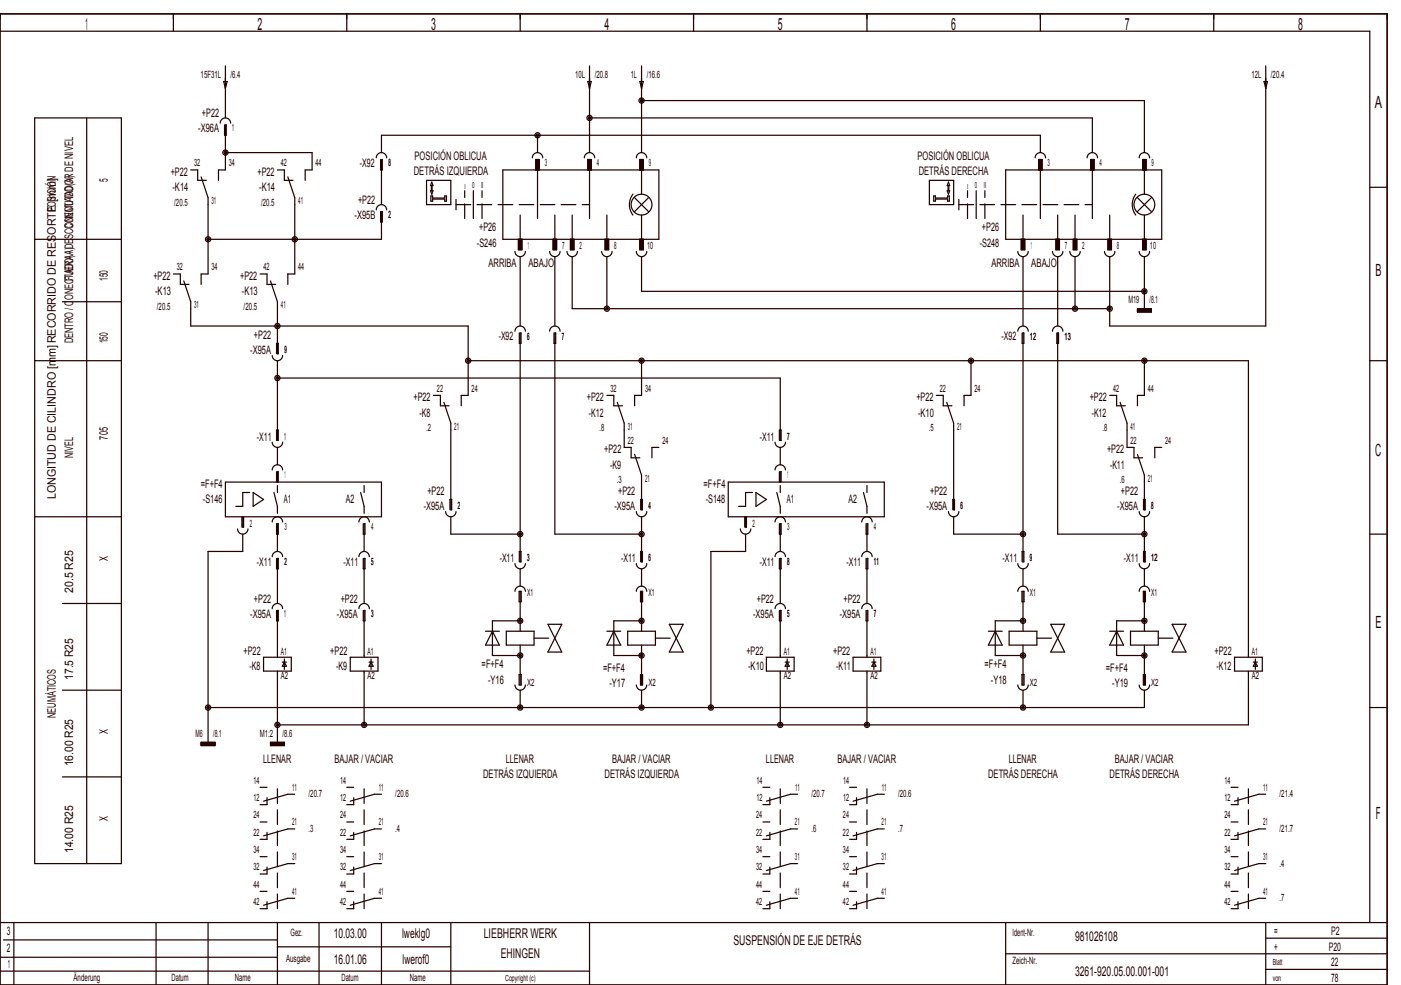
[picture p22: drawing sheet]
<svg xmlns="http://www.w3.org/2000/svg" width="404mm" height="284mm" viewBox="0 0 404 284" stroke-linecap="round" stroke-linejoin="round" font-family="sans-serif">
<defs><g id="words">
<g font-size="4.8" fill="#240000">
<text x="24.6" y="8.6">1</text>
<text x="74.3" y="8.6">2</text>
<text x="124.3" y="8.6">3</text>
<text x="174.3" y="8.6">4</text>
<text x="224.3" y="8.6">5</text>
<text x="274.3" y="8.6">6</text>
<text x="324.3" y="8.6">7</text>
<text x="374.3" y="8.6">8</text>
<text x="396.5" y="31.1">A</text>
<text x="396.7" y="79.6">B</text>
<text x="396.6" y="131.6">C</text>
<text x="396.7" y="181.1">E</text>
<text x="396.8" y="236.1">F</text>
</g>
<g font-size="3.9" fill="#240000">
<text x="96.2" y="270.3">10.03.00</text>
<text x="116" y="270.3">lweklg0</text>
<text x="139.5" y="270.3">LIEBHERR WERK</text>
<text x="211.5" y="272.3">SUSPENSIÓN DE EJE DETRÁS</text>
<text x="310" y="271.3">981026108</text>
<text x="96.2" y="277.8">16.01.06</text>
<text x="116.1" y="277.8">lwerof0</text>
<text x="144.4" y="276.3">EHINGEN</text>
<text x="310" y="281.3">3261­920.05.00.001­001</text>
</g>
<g font-size="3.4" fill="#240000">
<text x="58.2" y="33.7">+P22</text>
<text x="57.2" y="38.1">­X96A</text>
<text x="119.6" y="46.1">POSICIÓN OBLICUA</text>
<text x="264.6" y="46.1">POSICIÓN OBLICUA</text>
<text x="31.1" y="52.5" transform="rotate(-90 31.1 52.5)">5</text>
<text x="49.2" y="50.7">+P22</text>
<text x="74.2" y="50.7">+P22</text>
<text x="103.8" y="48.1">­X92</text>
<text x="119.3" y="50.4">DETRÁS IZQUIERDA</text>
<text x="265" y="50.4">DETRÁS DERECHA</text>
<text x="49.7" y="55.1">­K14</text>
<text x="74.7" y="55.1">­K14</text>
<text x="103.2" y="58.7">+P22</text>
<text x="16.1" y="61" transform="rotate(-90 16.1 61)">POSICIÓN</text>
<text x="21.1" y="66" transform="rotate(-90 21.1 66)">CONMUTADOR DE NIVEL</text>
<text x="102.2" y="63.1">­X95B</text>
<text x="137.5" y="71.1">­S246</text>
<text x="138.2" y="66.7">+P26</text>
<text x="282.5" y="71.1">­S248</text>
<text x="283.2" y="66.7">+P26</text>
<text x="140.9" y="77.1">ARRIBA</text>
<text x="152.4" y="77.1">ABAJO</text>
<text x="285.9" y="77.1">ARRIBA</text>
<text x="297.4" y="77.1">ABAJO</text>
<text x="21.1" y="81" transform="rotate(-90 21.1 81)">FUERA / DESCONECTADO(A)</text>
<text x="31.1" y="81" transform="rotate(-90 31.1 81)">150</text>
<text x="44.2" y="80.7">+P22</text>
<text x="69.2" y="80.7">+P22</text>
<text x="44.7" y="85.1">­K13</text>
<text x="69.7" y="85.1">­K13</text>
<text x="21.1" y="99" transform="rotate(-90 21.1 99)">DENTRO / CONECTADO(A)</text>
<text x="31.1" y="99" transform="rotate(-90 31.1 99)">150</text>
<text x="73.2" y="97.7">+P22</text>
<text x="143.8" y="98.1">­X92</text>
<text x="288.8" y="98.1">­X92</text>
<text x="72.2" y="102.1">­X95A</text>
<text x="119.2" y="115.7">+P22</text>
<text x="169.2" y="115.7">+P22</text>
<text x="264.2" y="115.7">+P22</text>
<text x="314.2" y="115.7">+P22</text>
<text x="120.9" y="120.1">­K8</text>
<text x="169.8" y="120.1">­K12</text>
<text x="264.7" y="120.1">­K10</text>
<text x="314.8" y="120.1">­K12</text>
<text x="31.1" y="126.7" transform="rotate(-90 31.1 126.7)">705</text>
<text x="74.1" y="127.1">­X11</text>
<text x="174.2" y="130.7">+P22</text>
<text x="219.1" y="127.1">­X11</text>
<text x="319.2" y="130.7">+P22</text>
<text x="21.1" y="132" transform="rotate(-90 21.1 132)">NIVEL</text>
<text x="175.9" y="135.1">­K9</text>
<text x="320.1" y="135.1">­K11</text>
<text x="57.9" y="140.7">=F+F4</text>
<text x="123.2" y="142.7">+P22</text>
<text x="178.2" y="142.7">+P22</text>
<text x="202.9" y="140.7">=F+F4</text>
<text x="268.2" y="142.7">+P22</text>
<text x="323.2" y="142.7">+P22</text>
<text x="16.1" y="144" transform="rotate(-90 16.1 144)">LONGITUD DE CILINDRO [mm]RECORRIDO DE RESORTE [mm]</text>
<text x="58.5" y="145.1">­S146</text>
<text x="81.9" y="145.1">A1</text>
<text x="99.7" y="145.1">A2</text>
<text x="122.2" y="147.1">­X95A</text>
<text x="177.2" y="147.1">­X95A</text>
<text x="203.5" y="145.1">­S148</text>
<text x="226.9" y="145.1">A1</text>
<text x="244.7" y="145.1">A2</text>
<text x="267.2" y="147.1">­X95A</text>
<text x="322.2" y="147.1">­X95A</text>
<text x="31.1" y="161.7" transform="rotate(-90 31.1 161.7)">X</text>
<text x="74.1" y="163.1">­X11</text>
<text x="99.1" y="163.1">­X11</text>
<text x="144.1" y="162.1">­X11</text>
<text x="179.1" y="162.1">­X11</text>
<text x="219.1" y="163.1">­X11</text>
<text x="244.1" y="163.1">­X11</text>
<text x="289.1" y="162.1">­X11</text>
<text x="324.1" y="162.1">­X11</text>
<text x="21.1" y="171" transform="rotate(-90 21.1 171)">20.5 R25</text>
<text x="73.2" y="173.7">+P22</text>
<text x="98.2" y="173.7">+P22</text>
<text x="218.2" y="173.7">+P22</text>
<text x="243.2" y="173.7">+P22</text>
<text x="72.2" y="178.1">­X95A</text>
<text x="97.2" y="178.1">­X95A</text>
<text x="217.2" y="178.1">­X95A</text>
<text x="242.2" y="178.1">­X95A</text>
<text x="70.2" y="188.7">+P22</text>
<text x="95.2" y="188.7">+P22</text>
<text x="215.2" y="188.7">+P22</text>
<text x="240.2" y="188.7">+P22</text>
<text x="350.2" y="188.7">+P22</text>
<text x="21.1" y="196" transform="rotate(-90 21.1 196)">17.5 R25</text>
<text x="71.9" y="193.1">­K8</text>
<text x="96.9" y="193.1">­K9</text>
<text x="138.9" y="192.7">=F+F4</text>
<text x="140.7" y="197.1">­Y16</text>
<text x="173.9" y="193.7">=F+F4</text>
<text x="215.7" y="193.1">­K10</text>
<text x="241.1" y="193.1">­K11</text>
<text x="283.9" y="192.7">=F+F4</text>
<text x="285.7" y="197.1">­Y18</text>
<text x="318.9" y="193.7">=F+F4</text>
<text x="350.8" y="193.1">­K12</text>
<text x="175.7" y="198.1">­Y17</text>
<text x="320.7" y="198.1">­Y19</text>
<text x="16.1" y="207" transform="rotate(-90 16.1 207)">NEUMÁTICOS</text>
<text x="31.1" y="211.7" transform="rotate(-90 31.1 211.7)">X</text>
<text x="21.1" y="221" transform="rotate(-90 21.1 221)">16.00 R25</text>
<text x="75.9" y="220.1">LLENAR</text>
<text x="96.5" y="220.1">BAJAR / VACIAR</text>
<text x="145.9" y="220.1">LLENAR</text>
<text x="176.5" y="220.1">BAJAR / VACIAR</text>
<text x="220.9" y="220.1">LLENAR</text>
<text x="241.5" y="220.1">BAJAR / VACIAR</text>
<text x="290.9" y="220.1">LLENAR</text>
<text x="321.5" y="220.1">BAJAR / VACIAR</text>
<text x="139.3" y="224.4">DETRÁS IZQUIERDA</text>
<text x="174.3" y="224.4">DETRÁS IZQUIERDA</text>
<text x="285" y="224.4">DETRÁS DERECHA</text>
<text x="320" y="224.4">DETRÁS DERECHA</text>
<text x="31.1" y="236.7" transform="rotate(-90 31.1 236.7)">X</text>
<text x="21.1" y="246" transform="rotate(-90 21.1 246)">14.00 R25</text>
<text x="2" y="269.6">3</text>
<text x="367.5" y="269.6">=</text>
<text x="383.8" y="269.6">P2</text>
<text x="2" y="274.6">2</text>
<text x="367.5" y="274.1">+</text>
<text x="383.2" y="274.1">P20</text>
<text x="2.2" y="279.1">1</text>
<text x="383.9" y="278.6">22</text>
<text x="383.9" y="283.1">78</text>
</g>
<g font-size="2.9" fill="#240000">
<text x="57.8" y="22.4">15F31L</text>
<text x="66.5" y="22.4">/6.4</text>
<text x="165.9" y="22.4">10L</text>
<text x="171.5" y="22.4">/20.8</text>
<text x="181.9" y="22.4">1L</text>
<text x="186.5" y="22.4">/16.6</text>
<text x="360.9" y="22.4">12L</text>
<text x="366.5" y="22.4">/20.4</text>
<text x="67" y="37.9">1</text>
<text x="56" y="48">32</text>
<text x="66" y="48">34</text>
<text x="81" y="48">42</text>
<text x="91" y="48">44</text>
<text x="112" y="47.9">8</text>
<text x="157.1" y="47.9">3</text>
<text x="172.1" y="47.9">4</text>
<text x="187.1" y="47.9">9</text>
<text x="302.1" y="47.9">3</text>
<text x="317.1" y="47.9">4</text>
<text x="332.1" y="47.9">9</text>
<text x="50.3" y="59.3">/20.5</text>
<text x="61" y="58.9">31</text>
<text x="75.3" y="59.3">/20.5</text>
<text x="86" y="58.9">41</text>
<text x="112" y="62.9">2</text>
<text x="152.3" y="71.9">1</text>
<text x="162.1" y="71.9">7</text>
<text x="167.1" y="71.9">2</text>
<text x="177.1" y="71.9">8</text>
<text x="186.6" y="71.9">10</text>
<text x="297.3" y="71.9">1</text>
<text x="307.1" y="71.9">7</text>
<text x="312.1" y="71.9">2</text>
<text x="322.1" y="71.9">8</text>
<text x="331.6" y="71.9">10</text>
<text x="51" y="78">32</text>
<text x="61" y="78">34</text>
<text x="76" y="78">42</text>
<text x="86" y="78">44</text>
<text x="45.3" y="89.3">/20.5</text>
<text x="56" y="88.9">31</text>
<text x="70.3" y="89.3">/20.5</text>
<text x="81" y="88.9">41</text>
<text x="325.4" y="87.4">M19</text>
<text x="331.5" y="87.4">/8.1</text>
<text x="82" y="101.9">9</text>
<text x="152" y="97.9">6</text>
<text x="162" y="97.9">7</text>
<text x="297" y="97.9">12</text>
<text x="307" y="97.9">13</text>
<text x="126" y="113">22</text>
<text x="136" y="113">24</text>
<text x="176" y="113">32</text>
<text x="186" y="113">34</text>
<text x="271" y="113">22</text>
<text x="281" y="113">24</text>
<text x="321" y="113">42</text>
<text x="331" y="113">44</text>
<text x="122.9" y="124.3">.2</text>
<text x="131" y="123.9">21</text>
<text x="172.9" y="124.3">.8</text>
<text x="181" y="123.9">31</text>
<text x="267.9" y="124.3">.5</text>
<text x="276" y="123.9">21</text>
<text x="317.9" y="124.3">.8</text>
<text x="326" y="123.9">41</text>
<text x="82" y="126.9">1</text>
<text x="181" y="128">22</text>
<text x="191" y="128">24</text>
<text x="227" y="126.9">7</text>
<text x="326" y="128">22</text>
<text x="336" y="128">24</text>
<text x="82" y="137.9">1</text>
<text x="227" y="137.9">1</text>
<text x="177.9" y="139.3">.3</text>
<text x="186" y="138.9">21</text>
<text x="322.9" y="139.3">.6</text>
<text x="331" y="138.9">21</text>
<text x="132" y="146.9">2</text>
<text x="187" y="146.9">4</text>
<text x="277" y="146.9">6</text>
<text x="332" y="146.9">8</text>
<text x="72" y="151.9">2</text>
<text x="82" y="152.9">3</text>
<text x="107" y="152.9">4</text>
<text x="217" y="151.9">2</text>
<text x="227" y="152.9">3</text>
<text x="252" y="152.9">4</text>
<text x="152" y="161.9">3</text>
<text x="187" y="161.9">6</text>
<text x="297" y="161.9">9</text>
<text x="332" y="161.9">12</text>
<text x="82" y="162.9">2</text>
<text x="107" y="162.9">5</text>
<text x="227" y="162.9">8</text>
<text x="252" y="162.9">11</text>
<text x="152" y="171.9">X1</text>
<text x="187" y="171.9">X1</text>
<text x="297" y="171.9">X1</text>
<text x="332" y="171.9">X1</text>
<text x="82" y="177.9">1</text>
<text x="107" y="177.9">3</text>
<text x="227" y="177.9">5</text>
<text x="252" y="177.9">7</text>
<text x="81" y="189">A1</text>
<text x="106" y="189">A1</text>
<text x="226" y="189">A1</text>
<text x="251" y="189">A1</text>
<text x="361" y="189">A1</text>
<text x="81" y="195.8">A2</text>
<text x="106" y="195.8">A2</text>
<text x="152" y="197.9">X2</text>
<text x="187" y="197.9">X2</text>
<text x="226" y="195.8">A2</text>
<text x="251" y="195.8">A2</text>
<text x="297" y="197.9">X2</text>
<text x="332" y="197.9">X2</text>
<text x="361" y="195.8">A2</text>
<text x="56.4" y="212.4">M6</text>
<text x="61.5" y="212.4">/8.1</text>
<text x="74.9" y="212.4">M1:2</text>
<text x="81.5" y="212.4">/8.6</text>
<text x="73.1" y="226">14</text>
<text x="84.3" y="228">11</text>
<text x="98.1" y="226">14</text>
<text x="109.3" y="228">11</text>
<text x="218.1" y="226">14</text>
<text x="229.3" y="228">11</text>
<text x="243.1" y="226">14</text>
<text x="254.3" y="228">11</text>
<text x="353.1" y="226">14</text>
<text x="364.3" y="228">11</text>
<text x="73.1" y="231">12</text>
<text x="89" y="229.9">/20.7</text>
<text x="98.1" y="231">12</text>
<text x="114" y="229.9">/20.6</text>
<text x="218.1" y="231">12</text>
<text x="234" y="229.9">/20.7</text>
<text x="243.1" y="231">12</text>
<text x="259" y="229.9">/20.6</text>
<text x="353.1" y="231">12</text>
<text x="369" y="229.9">/21.4</text>
<text x="73.1" y="236">24</text>
<text x="84.2" y="238">21</text>
<text x="89" y="239.9">.3</text>
<text x="98.1" y="236">24</text>
<text x="109.2" y="238">21</text>
<text x="114" y="239.9">.4</text>
<text x="218.1" y="236">24</text>
<text x="229.2" y="238">21</text>
<text x="234" y="239.9">.6</text>
<text x="243.1" y="236">24</text>
<text x="254.2" y="238">21</text>
<text x="259" y="239.9">.7</text>
<text x="353.1" y="236">24</text>
<text x="364.2" y="238">21</text>
<text x="369" y="239.9">/21.7</text>
<text x="73.1" y="241">22</text>
<text x="73.1" y="246">34</text>
<text x="98.1" y="241">22</text>
<text x="98.1" y="246">34</text>
<text x="218.1" y="241">22</text>
<text x="218.1" y="246">34</text>
<text x="243.1" y="241">22</text>
<text x="243.1" y="246">34</text>
<text x="353.1" y="241">22</text>
<text x="353.1" y="246">34</text>
<text x="73.1" y="251">32</text>
<text x="84.2" y="248">31</text>
<text x="98.1" y="251">32</text>
<text x="109.2" y="248">31</text>
<text x="218.1" y="251">32</text>
<text x="229.2" y="248">31</text>
<text x="243.1" y="251">32</text>
<text x="254.2" y="248">31</text>
<text x="353.1" y="251">32</text>
<text x="364.2" y="248">31</text>
<text x="369" y="249.9">.4</text>
<text x="73.1" y="256">44</text>
<text x="84.2" y="258">41</text>
<text x="98.1" y="256">44</text>
<text x="109.2" y="258">41</text>
<text x="218.1" y="256">44</text>
<text x="229.2" y="258">41</text>
<text x="243.1" y="256">44</text>
<text x="254.2" y="258">41</text>
<text x="353.1" y="256">44</text>
<text x="364.2" y="258">41</text>
<text x="73.1" y="261">42</text>
<text x="98.1" y="261">42</text>
<text x="218.1" y="261">42</text>
<text x="243.1" y="261">42</text>
<text x="353.1" y="261">42</text>
<text x="369" y="259.9">.7</text>
<text x="83.8" y="269.9">Gez.</text>
<text x="292" y="269.9">Ident­Nr.</text>
<text x="82.5" y="277.4">Ausgabe</text>
<text x="292" y="277.9">Zeich­Nr.</text>
<text x="21.2" y="282.9">Änderung</text>
<text x="49.5" y="282.9">Datum</text>
<text x="67.7" y="282.9">Name</text>
<text x="98.5" y="282.9">Datum</text>
<text x="118.2" y="282.9">Name</text>
</g>
<g font-size="2.4" fill="#240000">
<text x="136.1" y="54.3">0</text>
<text x="138.7" y="54.3">II</text>
<text x="281.1" y="54.3">0</text>
<text x="283.7" y="54.3">II</text>
<text x="367" y="278.3">Blatt</text>
<text x="145.7" y="282.8">Copyright (c)</text>
<text x="367" y="282.8">von</text>
</g>
<g font-size="2" fill="#240000">
<text x="133.9" y="54.4">I</text>
<text x="278.9" y="54.4">I</text>
</g>
</g></defs>
<g fill="none" stroke="#240000" stroke-width=".35">
<path d="M0 4h400v280h-400zM0 9h395v257M50 4v5M65 19v15M100 4v5M150 4v5M170 19v25M185 19v25M200 4v5M250 4v5M300 4v5M350 4v5"/>
<path d="M365 19v75h-45v-20M10 34h25v215h-25zM25 34v215M63.5 35.5a1.5 1.5 0 0 1 1.5-1.5 1.5 1.5 0 0 1 1.5 1.5M64.5 23.5h1l-.5 2zM64.7 36v3h.5v-3h-.2v13h-2v3M155 39v5M169.5 23.5h1l-.5 2zM170 34h145v10M184.5 23.5h1l-.5 2zM185 29h145v15M364.5 23.5h1l-.5 2z"/>
<path d="M55 49h2v3h2.5M58 51l2 6v22h-2v3M65 44h25v5h-2v3M80 49h2v3h2.5M83 51l2 6v22h-2v3M108.5 45.5a1.5 1.5 0 0 1 1.5-1.5 1.5 1.5 0 0 1 1.5 1.5M109.8 46v3h.5v-3h-.3v13M110 44v-5h190v5M123 52h7v7h-7zM124.2 56.5h.5v.6h3.5v-.6h.5v1.5h-.5v-.6h-3.5v.6h-.5zM124.5 52.5l.4 1h-.3v1.5h.3l-.4 1-.4-1h.3v-1.5h-.3zM131.5 57.5v3"/>
<path d="M136.5 55v8M145 49h45v20h-45zM153.5 45.5a1.5 1.5 0 0 1 1.5-1.5 1.5 1.5 0 0 1 1.5 1.5M154.5 49v-3h1v3M155 49v14M168.5 45.5a1.5 1.5 0 0 1 1.5-1.5 1.5 1.5 0 0 1 1.5 1.5M169.5 49v-3h1v3M170 49v14M182.5 56a5 5 0 0 0 0 6M183 57l4 4M183.5 45.5a1.5 1.5 0 0 1 1.5-1.5 1.5 1.5 0 0 1 1.5 1.5M184.5 49v-3h1v3"/>
<path d="M185 49v7M187 57l-4 4M268 52h7v7h-7zM269.2 56.5h.6v.6h3.4v-.6h.6v1.5h-.6v-.6h-3.4v.6h-.6zM273.5 52.5l.4 1h-.3v1.5h.3l-.4 1-.4-1h.3v-1.5h-.3zM276.5 57.5v3M281.5 55v8M290 49h45v20h-45zM298.5 45.5a1.5 1.5 0 0 1 1.5-1.5 1.5 1.5 0 0 1 1.5 1.5M299.5 49v-3h1v3M300 49v14M313.5 45.5a1.5 1.5 0 0 1 1.5-1.5 1.5 1.5 0 0 1 1.5 1.5"/>
<path d="M314.5 49v-3h1v3M315 49v14M327.5 56a5 5 0 0 0 0 6M328 57l4 4M328.5 45.5a1.5 1.5 0 0 1 1.5-1.5 1.5 1.5 0 0 1 1.5 1.5M329.5 49v-3h1v3M330 49v7M332 57l-4 4M395 54h5M10 69h25M50 79h2v3h2.5M75 79h2v3h2.5"/>
<path d="M108.5 60.5a1.5 1.5 0 0 1 1.5-1.5 1.5 1.5 0 0 1 1.5 1.5M109.8 61v3h.5v-3h-.3v8h-50M148.5 72.5a1.5 1.5 0 0 0 1.5 1.5 1.5 1.5 0 0 0 1.5-1.5M149.5 69v3h1v-3M150 62v7M150 74v20M158.5 72.5a1.5 1.5 0 0 0 1.5 1.5 1.5 1.5 0 0 0 1.5-1.5M159.5 69v3h1v-3M160 62v7M160 74v20M163.5 72.5a1.5 1.5 0 0 0 1.5 1.5 1.5 1.5 0 0 0 1.5-1.5M164.5 69v3h1v-3"/>
<path d="M165 62v7M165 74v15h155M173.5 72.5a1.5 1.5 0 0 0 1.5 1.5 1.5 1.5 0 0 0 1.5-1.5M174.5 69v3h1v-3M175 62v7M175 74v15M183.5 72.5a1.5 1.5 0 0 0 1.5 1.5 1.5 1.5 0 0 0 1.5-1.5M184.5 69v3h1v-3M185 62v7M185 74v10h145M293.5 72.5a1.5 1.5 0 0 0 1.5 1.5 1.5 1.5 0 0 0 1.5-1.5M294.5 69v3h1v-3"/>
<path d="M295 62v7M295 74v20M303.5 72.5a1.5 1.5 0 0 0 1.5 1.5 1.5 1.5 0 0 0 1.5-1.5M304.5 69v3h1v-3M305 62v7M305 74v20M308.5 72.5a1.5 1.5 0 0 0 1.5 1.5 1.5 1.5 0 0 0 1.5-1.5M309.5 69v3h1v-3M310 62v7M310 74v15M318.5 72.5a1.5 1.5 0 0 0 1.5 1.5 1.5 1.5 0 0 0 1.5-1.5M319.5 69v3h1v-3"/>
<path d="M320 62v7M328.5 72.5a1.5 1.5 0 0 0 1.5 1.5 1.5 1.5 0 0 0 1.5-1.5M329.5 69v3h1v-3M330 62v7M330 74v15M18 87h17M53 81l2 6v7h80v20h-2v3M78 81l2 6v15h.2v-3h-.4v3M148.5 95.5a1.5 1.5 0 0 1 1.5-1.5 1.5 1.5 0 0 1 1.5 1.5M149.8 96v3h.4v-3h-.2v66h.2v-3h-.4v3M158.5 95.5a1.5 1.5 0 0 1 1.5-1.5 1.5 1.5 0 0 1 1.5 1.5M159.7 96v3h.6v-3h-.3v58h25"/>
<path d="M293.5 95.5a1.5 1.5 0 0 1 1.5-1.5 1.5 1.5 0 0 1 1.5 1.5M294.7 96v3h.5v-3h-.2v66h.2v-3h-.5v3M303.5 95.5a1.5 1.5 0 0 1 1.5-1.5 1.5 1.5 0 0 1 1.5 1.5M304.8 96v3h.4v-3h-.2v58h25M328 89h4v1h-4zM328 89.9h4M328 89.8h4M328 89.7h4M328 89.6h4M328 89.5h4M328 89.4h4M328 89.3h4"/>
<path d="M328 89.2h4M328 89.1h4M10 104h25M78.5 102.5a1.5 1.5 0 0 0 1.5 1.5 1.5 1.5 0 0 0 1.5-1.5M80 109h145v18h.2v-3h-.5v3M80 104v23h.2v-3h-.4v3M125 114h2v3h2.5M128 116l2 6v25h.2v-3h-.4v3M135 104h225v85.5M175 114h2v3h2.5M178 116l2 6v7h2v3h2.5M185 104v10h-2v3"/>
<path d="M270 114h2v3h2.5M273 116l2 6v25h.2v-3h-.4v3M280 104v10h-2v3M320 114h2v3h2.5M323 116l2 6v7h2v3h2.5M330 104v10h-2v3M395 104h5M65 139h45v10h-45zM78.5 127.5a1.5 1.5 0 0 0 1.5 1.5 1.5 1.5 0 0 0 1.5-1.5M78.5 135.5a1.5 1.5 0 0 1 1.5-1.5 1.5 1.5 0 0 1 1.5 1.5M79.8 136v3M80 129v5"/>
<path d="M80 139v-3h.2v3M183 131l2 6v10h.2v-3h-.4v3M190 129h-2v3M210 139h45v10h-45zM223.5 127.5a1.5 1.5 0 0 0 1.5 1.5 1.5 1.5 0 0 0 1.5-1.5M223.5 135.5a1.5 1.5 0 0 1 1.5-1.5 1.5 1.5 0 0 1 1.5 1.5M224.7 136v3M225 129v5M225 139v-3h.2v3M328 131l2 6v10h.2v-3h-.4v3M335 129h-2v3M10 149h25"/>
<path d="M68.5 152.5a1.5 1.5 0 0 0 1.5 1.5 1.5 1.5 0 0 0 1.5-1.5M69.7 149v3M70 154v5h-10v55M70 149v3h.3v-3M72 142h-2v4h-2M73 142l3 2-3 2zM78.5 150.5a1.5 1.5 0 0 1 1.5-1.5 1.5 1.5 0 0 1 1.5 1.5M79 142l1 4v2M79.8 151v3h.4v-3h-.2v8M80 140v2M103.5 150.5a1.5 1.5 0 0 1 1.5-1.5 1.5 1.5 0 0 1 1.5 1.5M104 142l1 4v2"/>
<path d="M104.7 151v3h.6v-3h-.3v8M105 140v2M128.5 147.5a1.5 1.5 0 0 0 1.5 1.5 1.5 1.5 0 0 0 1.5-1.5M130 149v5h20M183.5 147.5a1.5 1.5 0 0 0 1.5 1.5 1.5 1.5 0 0 0 1.5-1.5M185 149v13h.2v-3h-.4v3M213.5 152.5a1.5 1.5 0 0 0 1.5 1.5 1.5 1.5 0 0 0 1.5-1.5M214.8 149v3M215 154v5h-10v45M215 149v3h.2v-3M217 142h-2v4h-2M218 142l3 2-3 2z"/>
<path d="M223.5 150.5a1.5 1.5 0 0 1 1.5-1.5 1.5 1.5 0 0 1 1.5 1.5M224 142l1 4v2M224.7 151v3h.5v-3h-.2v8M225 140v2M248.5 150.5a1.5 1.5 0 0 1 1.5-1.5 1.5 1.5 0 0 1 1.5 1.5M249 142l1 4v2M249.8 151v3h.5v-3h-.3v8M250 140v2M273.5 147.5a1.5 1.5 0 0 0 1.5 1.5 1.5 1.5 0 0 0 1.5-1.5M275 149v5h20M328.5 147.5a1.5 1.5 0 0 0 1.5 1.5 1.5 1.5 0 0 0 1.5-1.5M330 149v13h.2v-3h-.4v3"/>
<path d="M395 154h5M18 174h17M78.5 175.5a1.5 1.5 0 0 1 1.5-1.5 1.5 1.5 0 0 1 1.5 1.5M78.5 160.5a1.5 1.5 0 0 1 1.5-1.5 1.5 1.5 0 0 1 1.5 1.5M79.8 176v3h.4v-3h-.2v13.5M79.8 161v3h.4v-3h-.2v13M103.5 175.5a1.5 1.5 0 0 1 1.5-1.5 1.5 1.5 0 0 1 1.5 1.5M103.5 160.5a1.5 1.5 0 0 1 1.5-1.5 1.5 1.5 0 0 1 1.5 1.5M104.7 176v3h.6v-3h-.3v13.5M104.7 161v3h.6v-3h-.3v13M148.5 170.5a1.5 1.5 0 0 1 1.5-1.5 1.5 1.5 0 0 1 1.5 1.5M148.5 162.5a1.5 1.5 0 0 0 1.5 1.5 1.5 1.5 0 0 0 1.5-1.5"/>
<path d="M149.7 170.5h.6v3h-.6zM150 179h-8v10h8M150 164v5M150 170.5v11.5M183.5 170.5a1.5 1.5 0 0 1 1.5-1.5 1.5 1.5 0 0 1 1.5 1.5M183.5 162.5a1.5 1.5 0 0 0 1.5 1.5 1.5 1.5 0 0 0 1.5-1.5M184.7 170.5h.6v3h-.6zM185 179h-8v10h8M185 164v5M185 170.5v11.5M223.5 175.5a1.5 1.5 0 0 1 1.5-1.5 1.5 1.5 0 0 1 1.5 1.5M223.5 160.5a1.5 1.5 0 0 1 1.5-1.5 1.5 1.5 0 0 1 1.5 1.5"/>
<path d="M224.7 176v3h.5v-3h-.2v13.5M224.7 161v3h.5v-3h-.2v13M248.5 175.5a1.5 1.5 0 0 1 1.5-1.5 1.5 1.5 0 0 1 1.5 1.5M248.5 160.5a1.5 1.5 0 0 1 1.5-1.5 1.5 1.5 0 0 1 1.5 1.5M249.8 176v3h.5v-3h-.3v13.5M249.8 161v3h.5v-3h-.3v13M293.5 170.5a1.5 1.5 0 0 1 1.5-1.5 1.5 1.5 0 0 1 1.5 1.5M293.5 162.5a1.5 1.5 0 0 0 1.5 1.5 1.5 1.5 0 0 0 1.5-1.5M294.7 170.5h.6v3h-.6zM295 179h-8v10h8M295 164v5M295 170.5v11.5"/>
<path d="M328.5 170.5a1.5 1.5 0 0 1 1.5-1.5 1.5 1.5 0 0 1 1.5 1.5M328.5 162.5a1.5 1.5 0 0 0 1.5 1.5 1.5 1.5 0 0 0 1.5-1.5M329.7 170.5h.6v3h-.6zM330 179h-8v10h8M330 164v5M330 170.5v11.5M18 199h17M76 189.5h8v4h-8zM80 193.5v20.5M81.4 190.9h1.2M82 190v3M82 190.9l.6 1.2h-1.2z"/>
<path d="M101 189.5h8v4h-8zM105 193.5v15.5M106.4 190.9h1.2M107 190.9l.6 1.2h-1.2zM107 190v3M140 182h4M142 182l2 4h-4zM146 182h8v4h-8zM148.5 197.5a1.5 1.5 0 0 0 1.5 1.5 1.5 1.5 0 0 0 1.5-1.5M149.7 194.5h.6v3h-.6zM150 186v11.5M150 199v5"/>
<path d="M158 180h4l-4 8h4zM175 182h4M177 182l2 4h-4zM181 182h8v4h-8zM183.5 197.5a1.5 1.5 0 0 0 1.5 1.5 1.5 1.5 0 0 0 1.5-1.5M184.7 194.5h.6v3h-.6zM185 186v11.5M185 199v5M193 180h4l-4 8h4zM221 189.5h8v4h-8zM225 193.5v15.5M226.4 190.9h1.2"/>
<path d="M227 190.9l.6 1.2h-1.2zM227 190v3M246 189.5h8v4h-8zM250 193.5v15.5M251.4 190.9h1.2M252 190.9l.6 1.2h-1.2zM252 190v3M285 182h4M287 182l2 4h-4zM291 182h8v4h-8zM293.5 197.5a1.5 1.5 0 0 0 1.5 1.5 1.5 1.5 0 0 0 1.5-1.5M294.7 194.5h.6v3h-.6z"/>
<path d="M295 186v11.5M295 199v5M303 180h4l-4 8h4zM320 182h4M322 182l2 4h-4zM326 182h8v4h-8zM328.5 197.5a1.5 1.5 0 0 0 1.5 1.5 1.5 1.5 0 0 0 1.5-1.5M329.7 194.5h.6v3h-.6zM330 186v11.5M330 199v5h-270M338 180h4l-4 8h4zM356 189.5h8v4h-8z"/>
<path d="M360 193.5v15.5h-280M361.4 190.9h1.2M362 190.9l.6 1.2h-1.2zM362 190v3M58 214h4v1h-4zM58 214.9h4M58 214.8h4M58 214.7h4M58 214.6h4M58 214.5h4M58 214.4h4M58 214.3h4"/>
<path d="M58 214.2h4M58 214.1h4M78 214h4v1h-4zM78 214.9h4M78 214.8h4M78 214.7h4M78 214.6h4M78 214.5h4M78 214.4h4M78 214.3h4M78 214.2h4M78 214.1h4"/>
<path d="M395 204h5M18 224h17M75 237h2M75 227h2M77 230v2h-2M85 239h-2l-7 2M85 229h-2l-7 2M100 237h2M100 227h2M102 230v2h-2M110 239h-2l-7 2M110 229h-2l-7 2"/>
<path d="M220 237h2M220 227h2M222 230v2h-2M230 239h-2l-7 2M230 229h-2l-7 2M245 237h2M245 227h2M247 230v2h-2M255 239h-2l-7 2M255 229h-2l-7 2M355 237h2M355 227h2"/>
<path d="M357 230v2h-2M365 239h-2l-7 2M365 229h-2l-7 2M75 257h2M75 247h2M77 240v2h-2M77 250v2h-2M85 249h-2l-7 2M85 259h-2l-7 2M100 257h2M100 247h2M102 250v2h-2"/>
<path d="M102 240v2h-2M110 249h-2l-7 2M110 259h-2l-7 2M220 257h2M220 247h2M222 240v2h-2M222 250v2h-2M230 249h-2l-7 2M230 259h-2l-7 2M245 257h2M245 247h2M247 250v2h-2"/>
<path d="M247 240v2h-2M255 249h-2l-7 2M255 259h-2l-7 2M355 257h2M355 247h2M357 250v2h-2M357 240v2h-2M365 249h-2l-7 2M365 259h-2l-7 2M0 276h80M0 266h400M1 271h79"/>
<path d="M4 266v18M45 266v18M60 266v18M77 260v2h-2M80 266v18M80 273h50M92 266v18M102 260v2h-2M110 266v18M130 266v18M170 266v18M222 260v2h-2"/>
<path d="M247 260v2h-2M290 266v18M290 275h110M357 260v2h-2M365 266v18M365 279.5h35M365 270.5h35M0 280h170"/>
<circle cx="155" cy="39" r=".75"/>
<circle cx="155" cy="39" r=".38"/>
<circle cx="170" cy="34" r=".75"/>
<circle cx="170" cy="34" r=".38"/>
<circle cx="185" cy="29" r=".75"/>
<circle cx="185" cy="29" r=".38"/>
<circle cx="65" cy="44" r=".75"/>
<circle cx="65" cy="44" r=".38"/>
<circle cx="185" cy="59" r="3"/>
<circle cx="330" cy="59" r="3"/>
<circle cx="60" cy="69" r=".75"/>
<circle cx="60" cy="69" r=".38"/>
<circle cx="85" cy="69" r=".75"/>
<circle cx="85" cy="69" r=".38"/>
<circle cx="80" cy="94" r=".75"/>
<circle cx="80" cy="94" r=".38"/>
<circle cx="175" cy="89" r=".75"/>
<circle cx="175" cy="89" r=".38"/>
<circle cx="310" cy="89" r=".75"/>
<circle cx="310" cy="89" r=".38"/>
<circle cx="320" cy="89" r=".75"/>
<circle cx="320" cy="89" r=".38"/>
<circle cx="330" cy="84" r=".75"/>
<circle cx="330" cy="84" r=".38"/>
<circle cx="80" cy="109" r=".75"/>
<circle cx="80" cy="109" r=".38"/>
<circle cx="135" cy="104" r=".75"/>
<circle cx="135" cy="104" r=".38"/>
<circle cx="185" cy="104" r=".75"/>
<circle cx="185" cy="104" r=".38"/>
<circle cx="280" cy="104" r=".75"/>
<circle cx="280" cy="104" r=".38"/>
<circle cx="330" cy="104" r=".75"/>
<circle cx="330" cy="104" r=".38"/>
<circle cx="150" cy="154" r=".75"/>
<circle cx="150" cy="154" r=".38"/>
<circle cx="185" cy="154" r=".75"/>
<circle cx="185" cy="154" r=".38"/>
<circle cx="295" cy="154" r=".75"/>
<circle cx="295" cy="154" r=".38"/>
<circle cx="330" cy="154" r=".75"/>
<circle cx="330" cy="154" r=".38"/>
<circle cx="150" cy="179" r=".75"/>
<circle cx="150" cy="179" r=".38"/>
<circle cx="185" cy="179" r=".75"/>
<circle cx="185" cy="179" r=".38"/>
<circle cx="295" cy="179" r=".75"/>
<circle cx="295" cy="179" r=".38"/>
<circle cx="330" cy="179" r=".75"/>
<circle cx="330" cy="179" r=".38"/>
<circle cx="150" cy="189" r=".75"/>
<circle cx="150" cy="189" r=".38"/>
<circle cx="185" cy="189" r=".75"/>
<circle cx="185" cy="189" r=".38"/>
<circle cx="295" cy="189" r=".75"/>
<circle cx="295" cy="189" r=".38"/>
<circle cx="330" cy="189" r=".75"/>
<circle cx="330" cy="189" r=".38"/>
<circle cx="60" cy="204" r=".75"/>
<circle cx="60" cy="204" r=".38"/>
<circle cx="80" cy="209" r=".75"/>
<circle cx="80" cy="209" r=".38"/>
<circle cx="105" cy="209" r=".75"/>
<circle cx="105" cy="209" r=".38"/>
<circle cx="150" cy="204" r=".75"/>
<circle cx="150" cy="204" r=".38"/>
<circle cx="185" cy="204" r=".75"/>
<circle cx="185" cy="204" r=".38"/>
<circle cx="205" cy="204" r=".75"/>
<circle cx="205" cy="204" r=".38"/>
<circle cx="225" cy="209" r=".75"/>
<circle cx="225" cy="209" r=".38"/>
<circle cx="250" cy="209" r=".75"/>
<circle cx="250" cy="209" r=".38"/>
<circle cx="295" cy="204" r=".75"/>
<circle cx="295" cy="204" r=".38"/>
</g>
<g fill="none" stroke="#240000" stroke-width=".35" stroke-dasharray="4.2 1.8">
<path d="M131.5 59h38.5M276.5 59h38.5M134 63v-8M139 63v-8M279 63v-8M284 63v-8M154 184h6M189 184h6M299 184h6M334 184h6M80 262v-36M105 262v-36"/>
<path d="M225 262v-36M250 262v-36M360 262v-36"/>
</g>
<g fill="#240000" stroke="#240000" stroke-width=".35">
<path d="M154.5 46h1v3h-1z"/>
<path d="M164.5 69h1v3h-1z"/>
<path d="M149.5 69h1v3h-1z"/>
<path d="M174.5 69h1v3h-1z"/>
<path d="M169.5 46h1v3h-1z"/>
<path d="M184.5 46h1v3h-1z"/>
<path d="M184.5 69h1v3h-1z"/>
<path d="M159.5 69h1v3h-1z"/>
<path d="M299.5 46h1v3h-1z"/>
<path d="M309.5 69h1v3h-1z"/>
<path d="M294.5 69h1v3h-1z"/>
<path d="M319.5 69h1v3h-1z"/>
<path d="M314.5 46h1v3h-1z"/>
<path d="M329.5 46h1v3h-1z"/>
<path d="M329.5 69h1v3h-1z"/>
<path d="M304.5 69h1v3h-1z"/>
</g>
<use href="#words"/>
</svg>
